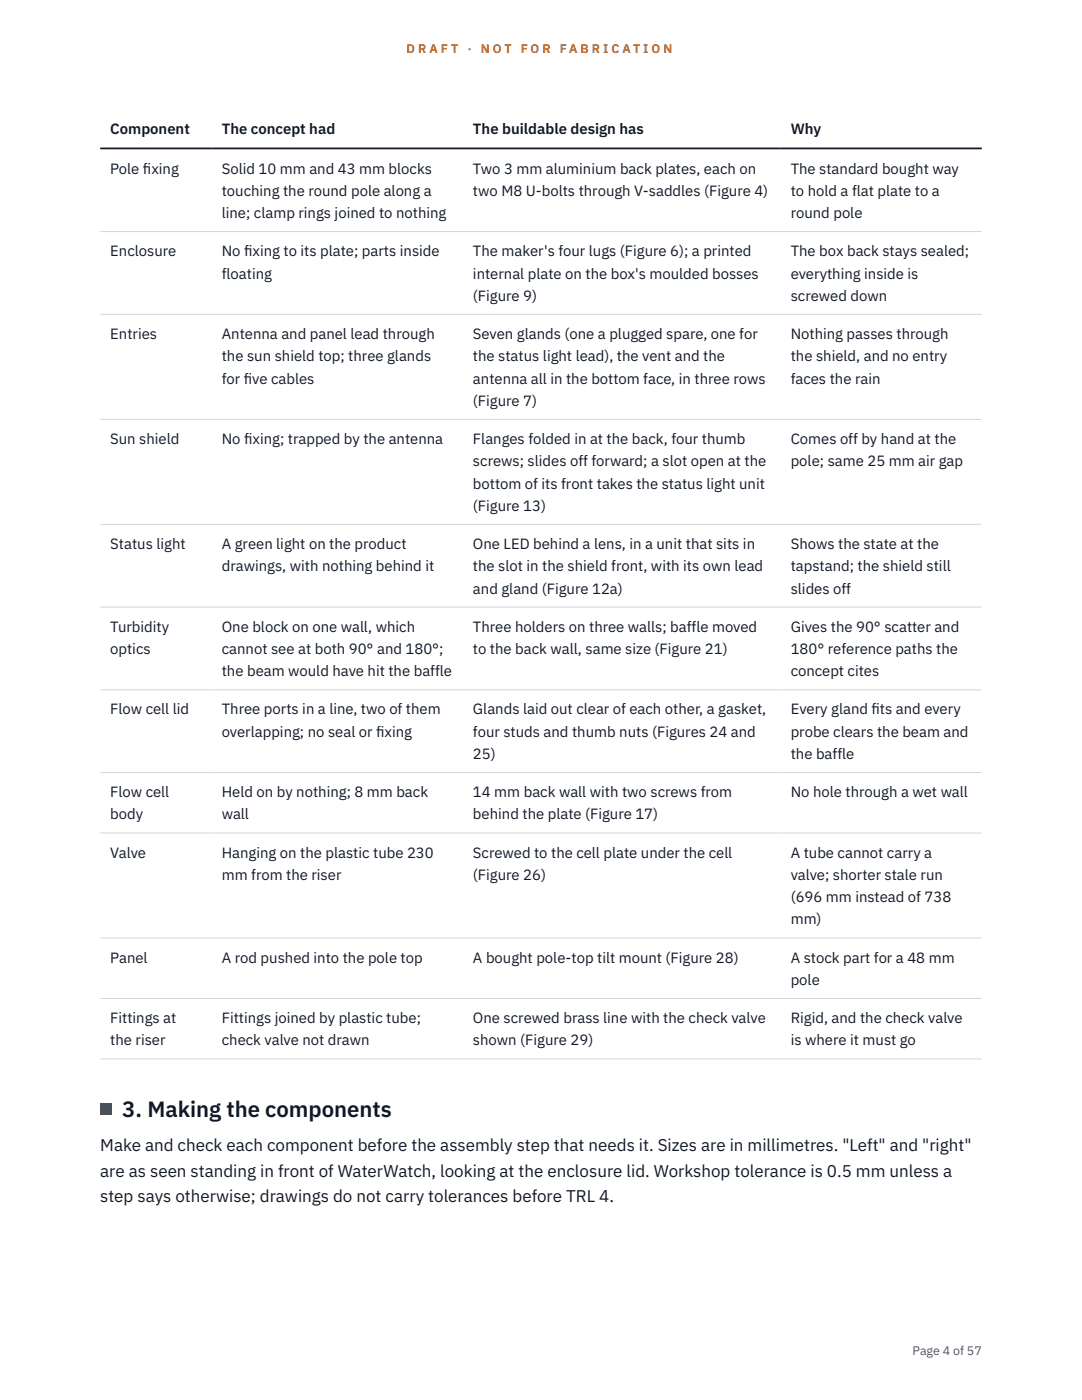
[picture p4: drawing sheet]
<svg xmlns="http://www.w3.org/2000/svg" width="216mm" height="279mm" viewBox="0 0 216 279" stroke-linecap="round" stroke-linejoin="round" font-family="sans-serif">
<defs><g id="words">
<text font-size="4.4" fill="#111827" x="24.4" y="222.8">3. Making the components</text>
<g font-size="3.4" fill="#111827">
<text x="20" y="229.7">Make and check each component before the assembly step that needs it. Sizes are in millimetres. &quot;Left&quot; and &quot;right&quot;</text>
<text x="20" y="234.8">are as seen standing in front of WaterWatch, looking at the enclosure lid. Workshop tolerance is 0.5 mm unless a</text>
<text x="20" y="239.9">step says otherwise; drawings do not carry tolerances before TRL 4.</text>
</g>
<g font-size="3" fill="#111827">
<text x="22" y="26.8">Component</text>
<text x="44.3" y="26.8">The concept had</text>
<text x="94.4" y="26.8">The buildable design has</text>
<text x="157.8" y="26.8">Why</text>
<text x="22" y="34.6">Pole f</text>
<text x="28.5" y="34.6">ixing</text>
<text x="44.3" y="34.6">Solid 10 mm and 43 mm blocks</text>
<text x="94.4" y="34.6">Two 3 mm aluminium back plates, each on</text>
<text x="157.8" y="34.6">The standard bought way</text>
<text x="44.3" y="39.1">touching the round pole along a</text>
<text x="94.4" y="39.1">two M8 U-bolts through V-saddles (Figure 4)</text>
<text x="157.8" y="39.1">to hold a flat plate to a</text>
<text x="44.3" y="43.5">line; clamp rings joined to nothing</text>
<text x="157.8" y="43.5">round pole</text>
<text x="22" y="51.1">Enclosure</text>
<text x="44.3" y="51.1">No f</text>
<text x="48.7" y="51.1">ixing to its plate; parts inside</text>
<text x="94.4" y="51.1">The maker's four lugs (Figure 6); a printed</text>
<text x="157.8" y="51.1">The box back stays sealed;</text>
<text x="44.3" y="55.6">floating</text>
<text x="94.4" y="55.6">internal plate on the box's moulded bosses</text>
<text x="157.8" y="55.6">everything inside is</text>
<text x="94.4" y="60">(Figure 9)</text>
<text x="157.8" y="60">screwed down</text>
<text x="22" y="67.7">Entries</text>
<text x="44.3" y="67.7">Antenna and panel lead through</text>
<text x="94.4" y="67.7">Seven glands (one a plugged spare, one for</text>
<text x="157.8" y="67.7">Nothing passes through</text>
<text x="44.3" y="72.1">the sun shield top; three glands</text>
<text x="44.3" y="76.5">for f</text>
<text x="48.6" y="76.5">ive cables</text>
<text x="94.4" y="72.1">the status light lead), the vent and the</text>
<text x="94.4" y="76.5">antenna all in the bottom face, in three rows</text>
<text x="157.8" y="72.1">the shield, and no entry</text>
<text x="157.8" y="76.5">faces the rain</text>
<text x="94.4" y="81">(Figure 7)</text>
<text x="22" y="88.6">Sun shield</text>
<text x="44.3" y="88.6">No f</text>
<text x="48.7" y="88.6">ixing; trapped by the antenna</text>
<text x="94.4" y="88.6">Flanges folded in at the back, four thumb</text>
<text x="157.8" y="88.6">Comes off by hand at the</text>
<text x="94.4" y="93.1">screws; slides off forward; a slot open at the</text>
<text x="157.8" y="93.1">pole; same 25 mm air gap</text>
<text x="94.4" y="97.5">bottom of its front takes the status light unit</text>
<text x="94.4" y="101.9">(Figure 13)</text>
<text x="22" y="109.6">Status light</text>
<text x="44.3" y="109.6">A green light on the product</text>
<text x="94.4" y="109.6">One LED behind a lens, in a unit that sits in</text>
<text x="157.8" y="109.6">Shows the state at the</text>
<text x="44.3" y="114">drawings, with nothing behind it</text>
<text x="94.4" y="114">the slot in the shield front, with its own lead</text>
<text x="94.4" y="118.5">and gland (Figure 12a)</text>
<text x="157.8" y="114">tapstand; the shield still</text>
<text x="157.8" y="118.5">slides off</text>
<text x="22" y="126.1">Turbidity</text>
<text x="22" y="130.5">optics</text>
<text x="44.3" y="126.1">One block on one wall, which</text>
<text x="44.3" y="130.5">cannot see at both 90° and 180°;</text>
<text x="94.4" y="126.1">Three holders on three walls; baffle moved</text>
<text x="94.4" y="130.5">to the back wall, same size (Figure 21)</text>
<text x="157.8" y="126.1">Gives the 90° scatter and</text>
<text x="157.8" y="130.5">180° reference paths the</text>
<text x="44.3" y="135">the beam would have hit the baffle</text>
<text x="157.8" y="135">concept cites</text>
<text x="22" y="142.6">Flow cell lid</text>
<text x="44.3" y="142.6">Three ports in a line, two of them</text>
<text x="94.4" y="142.6">Glands laid out clear of each other, a gasket,</text>
<text x="157.8" y="142.6">Every gland f</text>
<text x="173.9" y="142.6">its and every</text>
<text x="44.3" y="147">overlapping; no seal or f</text>
<text x="75.1" y="147">ixing</text>
<text x="94.4" y="147">four studs and thumb nuts (Figures 24 and</text>
<text x="157.8" y="147">probe clears the beam and</text>
<text x="94.4" y="151.5">25)</text>
<text x="157.8" y="151.5">the baffle</text>
<text x="22" y="159.1">Flow cell</text>
<text x="44.3" y="159.1">Held on by nothing; 8 mm back</text>
<text x="94.4" y="159.1">14 mm back wall with two screws from</text>
<text x="157.8" y="159.1">No hole through a wet wall</text>
<text x="22" y="163.5">body</text>
<text x="44.3" y="163.5">wall</text>
<text x="94.4" y="163.5">behind the plate (Figure 17)</text>
<text x="22" y="171.2">Valve</text>
<text x="44.3" y="171.2">Hanging on the plastic tube 230</text>
<text x="94.4" y="171.2">Screwed to the cell plate under the cell</text>
<text x="157.8" y="171.2">A tube cannot carry a</text>
<text x="44.3" y="175.6">mm from the riser</text>
<text x="94.4" y="175.6">(Figure 26)</text>
<text x="157.8" y="175.6">valve; shorter stale run</text>
<text x="157.8" y="180.1">(696 mm instead of 738</text>
<text x="157.8" y="184.5">mm)</text>
<text x="22" y="192.1">Panel</text>
<text x="44.3" y="192.1">A rod pushed into the pole top</text>
<text x="94.4" y="192.1">A bought pole-top tilt mount (Figure 28)</text>
<text x="157.8" y="192.1">A stock part for a 48 mm</text>
<text x="157.8" y="196.6">pole</text>
<text x="22" y="204.2">Fittings at</text>
<text x="22" y="208.6">the riser</text>
<text x="44.3" y="204.2">Fittings joined by plastic tube;</text>
<text x="44.3" y="208.6">check valve not drawn</text>
<text x="94.4" y="204.2">One screwed brass line with the check valve</text>
<text x="94.4" y="208.6">shown (Figure 29)</text>
<text x="157.8" y="204.2">Rigid, and the check valve</text>
<text x="157.8" y="208.6">is where it must go</text>
</g>
<g font-size="2.5" fill="#b45309">
<text x="81.1" y="10.5">D R A F T</text>
<text x="93.3" y="10.5">·</text>
<text x="95.9" y="10.5">N O T</text>
<text x="103.9" y="10.5">F O R</text>
<text x="111.7" y="10.5">F A B R I C A T I O N</text>
</g>
<text font-size="2.5" fill="#4b5563" x="182.1" y="270.3">Page 4 of 57</text>
</g></defs>
<path d="M20 46.2h175.9M20 62.7h175.9M20 83.7h175.9M20 104.6h175.9M20 121.2h175.9M20 137.7h175.9M20 154.2h175.9M20 166.2h175.9M20 187.2h175.9M20 199.3h175.9M20 211.3h175.9" fill="none" stroke="#d1d5db" stroke-width=".2"/>
<path d="M20 29.6h175.9" fill="none" stroke="#111827" stroke-width=".35"/>
<path d="M20 220.2h2.2v2.2h-2.2z" fill="#0f766e"/>
<use href="#words"/>
</svg>
